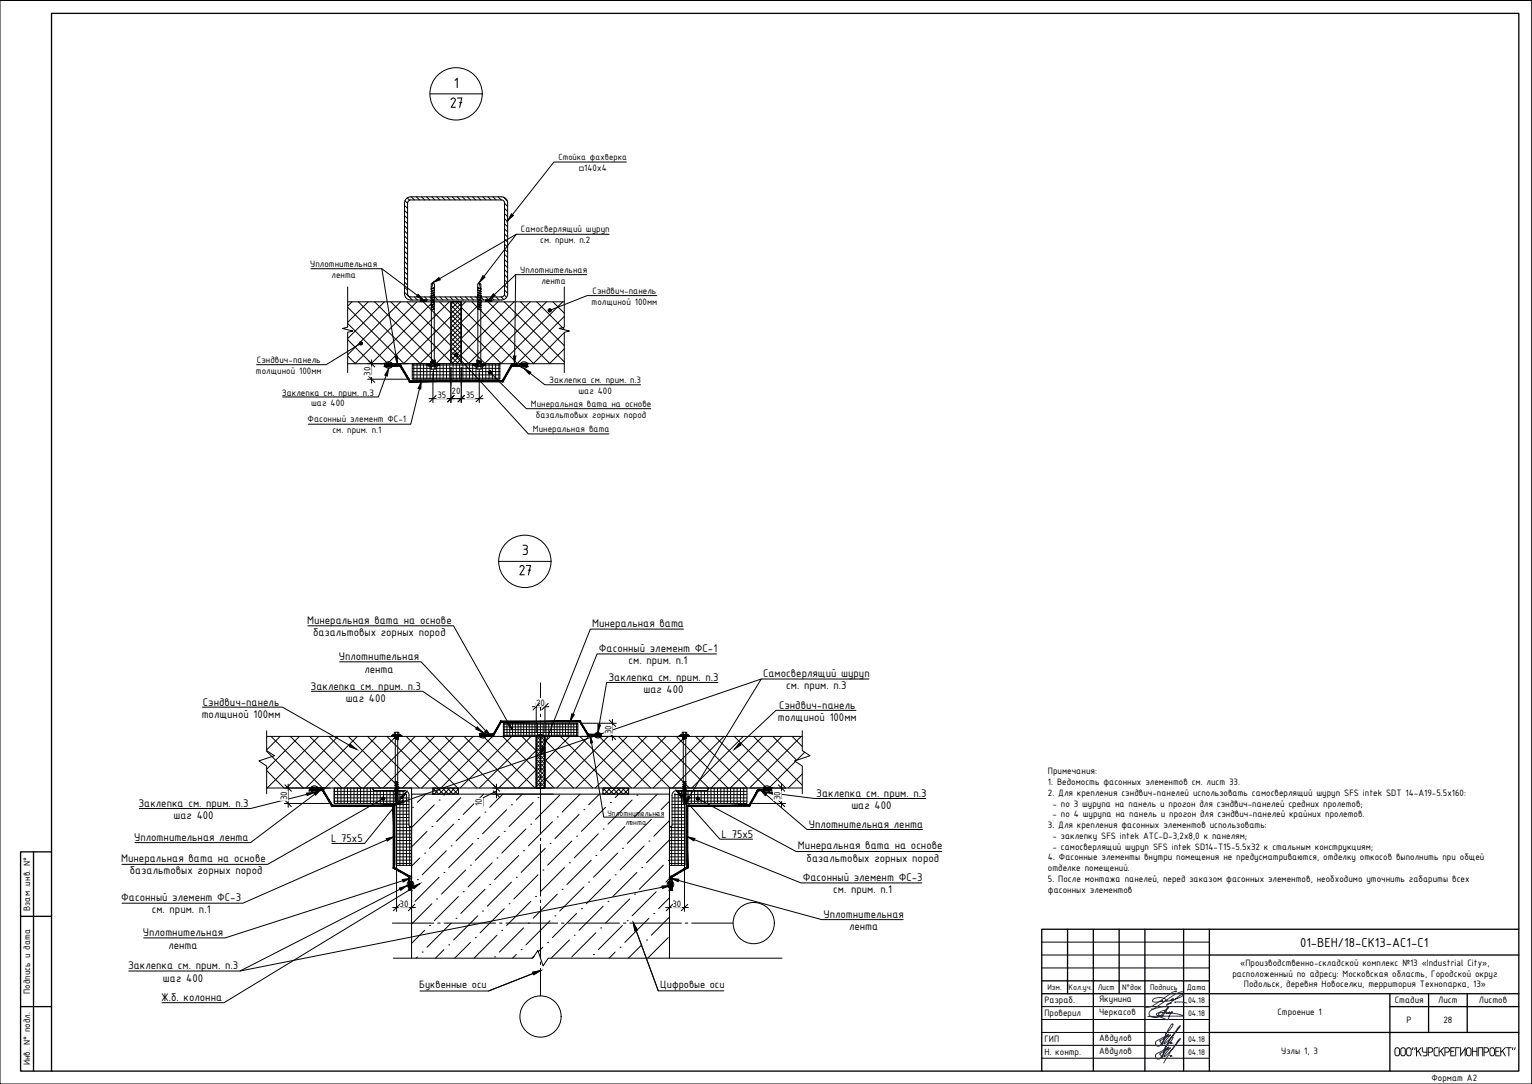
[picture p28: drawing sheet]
<svg xmlns="http://www.w3.org/2000/svg" width="594mm" height="420mm" viewBox="0 0 594 420" stroke-linecap="round" stroke-linejoin="round" font-family="sans-serif">
<defs><g id="words">
<g font-size="6.2">
<text x="176" y="34.1">1</text>
<text x="174.3" y="41.8">27</text>
<text x="202.3" y="215.3">3</text>
<text x="201" y="223">27</text>
</g>
<g font-size="5.4">
<text x="504.1" y="366.9">01-ВЕН/18-СК13-АС1-С1</text>
<text x="540.4" y="409.4">ООО&quot;КУРСКРЕГИОНПРОЕКТ&quot;</text>
</g>
<g font-size="4.7">
<text x="119.1" y="241.7">Минеральная вата на основе</text>
<text x="229.6" y="242.9">Минеральная вата</text>
<text x="121.4" y="246.5">базальтовых горных пород</text>
<text x="131.4" y="255.9">Уплотнительная</text>
<text x="232.2" y="252.6">Фасонный элемент ФС-1</text>
<text x="243.8" y="257.4">см. прим. п.1</text>
<text x="141.3" y="260.7">лента</text>
<text x="235.9" y="263.9">Заклепка см. прим. п.3</text>
<text x="295.9" y="262.3">Самосверлящий шуруп</text>
<text x="120.5" y="267.3">Заклепка см. прим. п.3</text>
<text x="249.5" y="268.7">шаг 400</text>
<text x="304.9" y="267.1">см. прим. п.3</text>
<text x="78.7" y="273.5">Сэндвич-панель</text>
<text x="134" y="272.1">шаг 400</text>
<text x="302.1" y="274.7">Сэндвич-панель</text>
<text x="78.2" y="278.3">толщиной 100мм</text>
<text x="301.6" y="279.5">толщиной 100мм</text>
<text x="316.5" y="308.9">Заклепка см. прим. п.3</text>
<text x="53.7" y="312.8">Заклепка см. прим. п.3</text>
<text x="67.3" y="317.6">шаг 400</text>
<text x="330.1" y="313.7">шаг 400</text>
<text x="313.6" y="320.9">Уплотнительная лента</text>
<text x="52" y="326">Уплотнительная лента</text>
<text x="128.4" y="326.3">L 75х5</text>
<text x="279.8" y="324.7">L 75х5</text>
<text x="309.4" y="329.1">Минеральная вата на основе</text>
<text x="47" y="334.1">Минеральная вата на основе</text>
<text x="312.8" y="333.9">базальтовых горных пород</text>
<text x="50.4" y="338.9">базальтовых горных пород</text>
<text x="311.3" y="341.3">Фасонный элемент ФС-3</text>
<text x="323.1" y="346.1">см. прим. п.1</text>
<text x="47" y="349.2">Фасонный элемент ФС-3</text>
<text x="58.8" y="354">см. прим. п.1</text>
<text x="319.3" y="355.8">Уплотнительная</text>
<text x="55.4" y="362.9">Уплотнительная</text>
<text x="329.2" y="360.6">лента</text>
<text x="65.3" y="367.7">лента</text>
<text x="49.6" y="375.8">Заклепка см. прим. п.3</text>
<text x="63.2" y="380.6">шаг 400</text>
<text x="62.5" y="388">Ж.б. колонна</text>
</g>
<g font-size="4.5">
<text x="162.6" y="383.1">Буквенные оси</text>
<text x="256" y="383.1">Цифровые оси</text>
</g>
<g font-size="3.9">
<text x="202" y="90.1">Самосверлящий шуруп</text>
<text x="209.5" y="94.2">см. прим. п.2</text>
<text x="120.3" y="103.7">Уплотнительная</text>
<text x="128.6" y="107.8">лента</text>
<text x="201.7" y="105.9">Уплотнительная</text>
<text x="210" y="110.1">лента</text>
<text x="229.4" y="118.3">толщиной 100мм</text>
<text x="229.8" y="114.1">Сэндвич-панель</text>
<text x="99.6" y="140.8">Сэндвич-панель</text>
<text x="99.2" y="145">толщиной 100мм</text>
<text x="143.7" y="145.7" transform="rotate(-90 143.7 145.7)">30</text>
<text x="213" y="148.6">Заклепка см. прим. п.3</text>
<text x="109.3" y="153.4">Заклепка см. прим. п.3</text>
<text x="169.6" y="154.1">35</text>
<text x="175.1" y="152.7">20</text>
<text x="180.6" y="154.1">35</text>
<text x="224.3" y="152.8">шаг 400</text>
<text x="120.7" y="157.5">шаг 400</text>
<text x="205.9" y="157.7">Минеральная вата на основе</text>
<text x="207.8" y="161.8">базальтовых горных пород</text>
<text x="119.3" y="163.7">Фасонный элемент ФС-1</text>
<text x="128.9" y="167.8">см. прим. п.1</text>
<text x="206.7" y="167.4">Минеральная вата</text>
<text x="207.9" y="273.5">20</text>
<text x="237.1" y="284.6" transform="rotate(-90 237.1 284.6)">30</text>
<text x="406.4" y="300.2">Примечания:</text>
<text x="406.4" y="304.3">1. Ведомость фасонных элементов см. лист 33.</text>
<text x="111.4" y="310.2" transform="rotate(-90 111.4 310.2)">30</text>
<text x="302.7" y="310.2" transform="rotate(-90 302.7 310.2)">30</text>
<text x="406.4" y="308.5">2. Для крепления сэндвич-панелей использовать самосверлящий шуруп SFS intek SDT 14-A19-5.5x160:</text>
<text x="186.8" y="312.4" transform="rotate(-90 186.8 312.4)">10</text>
<text x="408.1" y="312.7">- по 3 шурупа на панель и прогон для сэндвич-панелей средних пролетов;</text>
<text x="408.1" y="316.8">- по 4 шурупа на панель и прогон для сэндвич-панелей крайних пролетов.</text>
<text x="406.4" y="321">3. Для крепления фасонных элементов использовать:</text>
<text x="408.1" y="325.2">- заклепку SFS intek ATC-D-3,2x8,0 к панелям;</text>
<text x="408.1" y="329.3">- самосверлящий шуруп SFS intek SD14-T15-5.5x32 к стальным конструкциям;</text>
<text x="406.4" y="333.5">4. Фасонные элементы внутри помещения не предусматриваются, отделку откосов выполнить при общей</text>
<text x="406.4" y="337.7">отделке помещений.</text>
<text x="406.4" y="341.8">5. После монтажа панелей, перед заказом фасонных элементов, необходимо уточнить габариты всех</text>
<text x="406.4" y="346">фасонных элементов</text>
<text x="11.7" y="353.1" transform="rotate(-90 11.7 353.1)">Взам .инв. N°</text>
<text x="154.9" y="351.4">30</text>
<text x="260.8" y="351.4">30</text>
<text x="480.9" y="374.4">«Производственно-складской комплекс №13 «Industrial City»,</text>
<text x="477.9" y="378.5">расположенный по адресу: Московская область, Городской округ</text>
<text x="482.4" y="382.7">Подольск, деревня Новоселки, территория Технопарка, 13»</text>
<text x="11.7" y="385.2" transform="rotate(-90 11.7 385.2)">Подпись и дата</text>
<text x="405" y="388.9">Разраб.</text>
<text x="426.2" y="388.5">Якунина</text>
<text x="540.9" y="388.9">Стадия</text>
<text x="557.7" y="388.9">Лист</text>
<text x="573.5" y="388.9">Листов</text>
<text x="405" y="393.9">Проверил</text>
<text x="426.2" y="393.6">Черкасов</text>
<text x="495.3" y="393.6">Строение 1</text>
<text x="545.5" y="396.4">Р</text>
<text x="559.7" y="396.6">28</text>
<text x="405" y="403.9">ГИП</text>
<text x="426.2" y="403.5">Авдулов</text>
<text x="11.7" y="412.9" transform="rotate(-90 11.7 412.9)">Инв. N° подл.</text>
<text x="405" y="408.9">Н. контр.</text>
<text x="426.2" y="408.5">Авдулов</text>
<text x="496.8" y="408.7">Узлы 1, 3</text>
<text x="555.1" y="418.9">Формат А2</text>
</g>
<g font-size="3.7">
<text x="216.6" y="62.2">Стойка фахверка</text>
<text x="224.4" y="66.3">□140х4</text>
</g>
<g font-size="3.4">
<text x="406.2" y="383.8">Изм.</text>
<text x="414.4" y="383.8">Кол.уч.</text>
<text x="425.7" y="383.8">Лист</text>
<text x="435.1" y="383.8">N°док</text>
<text x="446" y="383.8">Подпись</text>
<text x="460.2" y="383.8">Дата</text>
<text x="460.7" y="388.9">04.18</text>
<text x="460.7" y="393.9">04.18</text>
<text x="460.7" y="403.9">04.18</text>
<text x="460.7" y="408.9">04.18</text>
</g>
<g font-size="3.3">
<text x="235.6" y="316.3">Уплотнительная</text>
<text x="242.6" y="319.8">лента</text>
</g>
</g></defs>
<!-- layer: NADPISI -->
<g fill="#000" stroke="#000" stroke-width=".39">
<path d="M198.3 82.9l.8 .6-2.3 2.1zM162.1 114.1l2.1 2.2-2.7-1.4zM167.9 109.5l2.3-1.9 .5 .9zM187.3 106.8l.8 .6-2.3 2.1zM191.3 113.8l.7 .8-2.5 1.7zM139.9 133.1l.4-.3 .1 .2zM153.1 138.1l1-.2v3.1zM176.5 137.2l.2-.1 .1 .4zM199.1 138h1l-.6 3zM212.7 120.3h.4zM150.7 142.8l-.5 3-1-.4zM163.4 147.8l-.2 3-1-.2z"/>
<path d="M189.7 144l.1-.1 .2 .4zM203.2 142.8l2.7 1.5-.6 .8zM196.5 280.2l.9-.5 1 2.9zM221.7 276.7l1 .4-1.6 2.6zM136 288.6l2.4 1.9-2.9-1.1zM185 281.7l2.2 2.2-2.7-1.3zM188 283.6l.7-.7 1.7 2.5zM210.2 289.6l1 .4-1.6 2.6zM229 285.4l.8 2.5-.8 .1zM231.9 280.9l1 .1-1.1 2.9zM286.7 288l.6 .7-2.5 1.7zM118.9 307.4l3-.3-2.8 1.3z"/>
<path d="M121.8 307.4l2.6-1.4-2.1 2.2zM148.6 309.5l.5-.2zM155.3 309l2.2-2-1.5 2.6zM153.7 311.6l2.6-1.4 .4 .9zM262.4 306.4l2.4 1.9-.8 .7zM266.8 308.7l.9 .5-2 2.3zM270.3 309.1l.3 .4zM294.8 306l2.6 1.6-.7 .8zM297.3 307.1l3.1-.1-.2 1zM149.8 325.1l2.9-.8-2.5 1.7zM266.5 324.3l3 .7-.4 .9zM154.9 344.2l2.9-.9-2.4 1.8z"/>
<path d="M156 340.9l3-.4-2.7 1.4zM160 343.6l2.8-1.1-2.3 2zM256.8 343.4l3-.1-2.8 1.1zM260.2 340.5l3 .3-.2 .9zM206.6 376.8l3-.6-2.6 1.6zM245.6 357.8l1.5 2.6-.9 .4z"/>
<path d="M212.8 120l.3 .3-.1-.5zM212.8 120l.3 .3zM212.7 120.1l.4 .2z"/>
<path d="M213.4 119.9l-.3 .4zM213.2 119.8l-.1 .5zM213 119.8l.1 .5z"/>
<path d="M139.4 133v.2l.5-.1zM139.4 133.2l.5-.1zM139.5 133.4l.4-.3z"/>
<path d="M139.9 133.1l-.3 .4 .2 .1zM139.9 133.1l-.1 .5zM139.9 133.1l.1 .5 .2-.1z"/>
<path d="M139.6 132.7l.3 .4zM139.5 132.8l.4 .3zM139.5 132.8l.4 .3z"/>
<path d="M139.9 133.1l.3 .4zM139.9 133.1l.5 .1-.1 .2zM139.9 133.1l.5-.1z"/>
<path d="M140.2 132.7l-.3 .4zM140 132.6l-.1 .5zM139.8 132.6l.1 .5 .1-.5z"/>
<path d="M176.4 137.7l.1 .2 .3-.4zM176.5 137.9l.3-.4zM176.8 137.5v.5z"/>
<path d="M176.5 137.2l.3 .3zM176.4 137.3l.4 .2zM176.4 137.5h.4z"/>
<path d="M176.8 137.5v.5zM176.8 137.5l.4 .4-.2 .1zM176.8 137.5l.5 .2z"/>
<path d="M177.1 137.1l-.3 .4 .4-.3zM176.9 137l-.1 .5zM176.7 137.1l.1 .4z"/>
<path d="M176.8 137.5l.5 .2zM176.8 137.5h.6zM176.8 137.5l.4-.3z"/>
<path d="M212.7 120.5l.1 .2 .3-.4zM212.8 120.7l.3-.4-.1 .5zM213.1 120.3v.5z"/>
<path d="M213.1 120.3v.5zM213.1 120.3l.4 .4-.2 .1zM213.1 120.3l.5 .2z"/>
<path d="M213.1 120.3l.5 .2zM213.1 120.3h.6zM213.1 120.3l.5-.2-.1-.1z"/>
<path d="M189.6 144.5l.4-.2zM189.7 144.7l.3-.4-.2 .5zM190 144.3l-.2 .5z"/>
<path d="M189.7 144l-.1 .1 .4 .2zM189.6 144.1l.4 .2zM189.5 144.3h.5z"/>
<path d="M190 144.3l.2 .5zM190 144.3l.4 .4-.2 .1zM190 144.3l.5 .2z"/>
<path d="M190.2 143.9l-.2 .4 .4-.3zM190 143.8v.5zM189.8 143.9l.2 .4z"/>
<path d="M190 144.3l.5 .2zM190 144.3l.5-.2zM190 144.3l.5-.2-.1-.1z"/>
<path d="M148.1 309.4v.2l.5-.1zM148.1 309.6l.5-.1zM148.2 309.8l.4-.3z"/>
<path d="M148.6 309.5l-.3 .4 .2 .1zM148.6 309.5l.1 .5zM148.6 309.5l.1 .5h.2z"/>
<path d="M148.4 309.1l.2 .4v-.5zM148.2 309.2l.4 .3zM148.2 309.2l.4 .3z"/>
<path d="M148.6 309.5l.4 .3zM148.6 309.5l.5 .2zM148.6 309.5l.5 .2z"/>
<path d="M148.9 309.1l-.3 .4 .5-.2zM148.8 309.1l-.2 .4zM148.6 309v.5z"/>
<path d="M270.1 309.3v.2h.5zM270.1 309.5h.5zM270.1 309.7l.1 .2 .4-.4z"/>
<path d="M270.2 309.9l.4-.4zM270.6 309.5l-.1 .5zM270.6 309.5l-.1 .5h.2z"/>
<path d="M270.6 309.5l.3 .4zM270.6 309.5l.4 .3zM270.6 309.5l.4 .3z"/>
<path d="M270.6 309v.5l.2-.4zM270.4 309.1l.2 .4zM270.3 309.1l.3 .4z"/>
<path d="M270.6 309.5l.5 .1zM270.6 309.5l.4-.3zM270.8 309.1l-.2 .4z"/>
</g>
<g fill="none" stroke="#000" stroke-width=".39">
<path d="M166.7 36.4h20.3M242.9 62.8h-28.1l-16.1 20.4M200.2 90.8l-29.7 17.2M236.2 90.8h-36l-12.5 16.3M120.6 104.2h27.5l13.7 10.3M148.1 104.2l5.5 33.8M200 106.4l-.4 31.6M227.5 106.4h-27.5l-8.3 7.8M254.7 114.6h-27l-14.1 5.5M139.5 133.4l-13 8h-27M177.2 137.9l27.7 30.3h31.3M149.7 145.6l-3 8.3h-37.1"/>
<path d="M162.7 150.7l-3.4 13.7h-39.8M190.4 144.7l13.7 13.7h48.2M205.6 144.7l5.7 4.4h37.1M193.4 217.6h20.3M119.4 242.6h56.5l21.1 37.4M131.7 256.5h31.6l25 26.7M265 243.8h-36.1l-18.2 46M277.8 253.5h-46.3l-9.3 23.4M78.5 274.1h31l26.3 14.9M120.8 267.9h43.1l20.9 14.3M278.4 264.5h-43.2l-2.8 16.4M295.2 263.2l-27.9 45.7"/>
<path d="M331.9 275.3h-31l-13.9 13.1M337 263.2h-41.8l-138.7 47.5M229.4 288l4.7 28.7h23.4M119 307.9l-21.9 5.5h-43.1M122 307.8l-24.8 18.8h-44.9M148.2 309.8l-44.4 25.2h-56.5M155.7 309.3l-14.3 17.6h-12.7M264.4 308.7l14.7 16.6h12.7M271 309.8l37.7 20.3h56.5M297.1 308l15.8 13.5h44.8M300.3 307.5l15.5 2h43.2M150 325.5l-55.8 24.6h-46.9"/>
<path d="M269.3 325.5l41.3 16.7h46.9M155.1 344.7l-62 31.7M156.1 341.4l-68.8 22.1h-31.6M160.3 344l-73.4 44.6h-24.1M256.9 343.9l-163.8 32.5h-43.2M263.1 341.2l55.5 15.2h31.6M162.9 384.1h26.5l17.4-6.8-17.4 6.8M255.3 384l-8.6-23.4 8.6 23.4h25.4"/>
<circle cx="176.9" cy="36.4" r="10.2"/>
<circle cx="203.5" cy="217.6" r="10.2"/>
</g>
<!-- layer: 0 -->
<g fill="none" stroke="#000" stroke-width=".39">
<path d="M0 .2h594v420h-594zM167.2 113.8l1.3-.5zM167.2 112.1h.1M167.3 112.1v29.4M167.3 116.4l1.2-.4-1.3 .5M167.3 117.3l1.2-.4zM167.3 119.1l1.2-.4zM167.3 118.4l.6-.2zM167.3 116.5l.6-.1zM167.3 115.5l1.2-.4-1.3 .6zM167.3 114.7l.6-.2zM167.3 112.8l1.2-.4-1.3 .6z"/>
<path d="M167.3 116.4h.1M167.3 111.9l-.1 .2M167.9 118.2l.5-.3zM167.9 116.4l.5-.3zM167.9 114.5l.5-.1zM167.9 109.6l-.6 2.3M168.4 111.5v30M168.4 117.9l-1.1 .5M168.4 114.2l-1.1 .5M168.4 111.5l-1.1 .4M168.4 111.5l.1-1.3-.6-.7-.7 .7v1.8M168.4 111.5l-1.1 .6"/>
<path d="M168.4 116.1h.1M168.5 114.2h.1M168.5 119.6l-1.3 .5M168.5 117.8l-1.3 .6M168.5 116.9l-1.3 .6M168.5 118.7l-1.3 .5M168.5 115.1l-1.3 .6M168.5 114.2l-1.3 .5M168.5 113.3l-1.3 .5M168.5 112.4l-1.3 .6M168.5 111.5l-1.3 .6M174.9 117h4v24v-24h-4v24h4"/>
<path d="M185.2 119.6l1.3 .5M185.2 119.6l1.3 .5zM185.2 117.8l1.3 .6M185.2 116.9l1.3 .6M185.2 116.9l1.3 .6zM185.2 118.7l1.3 .5zM185.2 118.7l1.3 .5M185.2 115.1l1.3 .6zM185.2 115.1l1.3 .6M185.2 114.2l1.3 .5M185.2 113.3l1.3 .5zM185.2 113.3l1.3 .5"/>
<path d="M185.2 112.4l1.3 .6M185.2 112.4l1.3 .6zM185.2 111.5l1.3 .6M185.3 116.1h.1M185.2 114.2h.1M185.3 111.5v30M185.3 117.9l1.1 .5M185.3 114.2l1.1 .5M185.3 111.5l1.2 .6M185.3 111.5v-1.3l.5-.7 .7 .7v1.8M185.3 111.5l1.1 .6M185.3 117.9l.5 .3z"/>
<path d="M185.3 116.1l.5 .3zM185.3 114.4l.5 .1zM185.8 109.6l.6 2.3M185.8 118.2l.6 .2zM185.8 116.4l.6 .1zM185.8 114.5l.6 .2zM186.4 112.1v29.4M186.4 116.4l-1.2-.4 1.3 .5M186.4 116.4h.1M186.4 112.1h.1M142.8 139.7l2.5 2.5M167.2 120.1l1.3-.5z"/>
<path d="M168.8 140l-1.8 .7M168.8 139.6l-1.8 .7M184.9 140l1.8 .7M184.9 139.6l1.9 .7M184.9 139.6l1.9 .7zM142.8 145.7l2.5 2.5M149.5 142.2a1.64 1.64 0 0 0 2.4 0h-2.4M149.5 140.7a1.64 1.64 0 0 1 2.4 0h-2.4M150.1 140.7v1.5M151.4 140.7v1.5M159.9 141h33.9v6h-33.9zM165.5 141.1h1.8v.4v-.4h-1.8l1.8 .4z"/>
<path d="M165.5 141.1l1.8 .4h-1.8h1.8l-1.8-.4v.4zM166.8 142h2.2M166.8 142l-.8-.1v-.4h3.8v.4l-.8 .1M166.8 142l.1 1h1.9l.2-1M167 141.1l1.8-.7zM167 140.2l1.8-.6zM167.3 141.1h-1.8v.4h4.7v-.4h-1.8M167.3 142v1M168.4 142v1M168.4 141.1h1.8l-1.8 .4 1.8-.4h-1.8v.4zM168.4 141.5l1.8-.4-1.8 .4h1.4l.4-.4-.4 .4zM168.6 140.2l.2-.2-1.8 .7 .9-.3"/>
<path d="M168.8 140.4l-1.8 .7M169.1 153.3l-2.5 2.5M169.8 141.5l.4-.4v.4v-.4l-.4 .4h.4zM176.1 153.3l-2.5 2.5M180.1 153.3l-2.5 2.5M183.5 141.1l1.8 .4-1.8-.4h1.8v.4v-.4zM183.5 141.1l.4 .4h1.4l-1.8-.4 1.8 .4h-1.4zM183.5 141.1v.4v-.4l.4 .4h-.4h.4zM184.8 142h2.1M184.8 142l-.9-.1v-.4h3.8v.4l-.8 .1M184.8 142l.1 1h1.9l.1-1M184.9 140.4l1.8 .7"/>
<path d="M184.9 140.4l1.8 .7zM185.1 140.2l-.2-.2 1.8 .7-.9-.3M185.3 141.1h-1.8v.4h4.7v-.4h-1.8M185.3 142v1M186.4 142v1M186.4 141.1v.4v-.4h1.8l-1.8 .4 1.8-.4zM186.5 141.5h1.7h-1.8l1.8-.4v.4v-.4zM187.1 153.3l-2.5 2.5M202.6 140.7v1.5M203.8 140.7v1.5M204.4 142.2a1.64 1.64 0 0 1-2.4 0h2.4M204.4 140.7a1.64 1.64 0 0 0-2.4 0h2.4"/>
<path d="M209.2 272.7l-2.5 2.5M212.6 272.7l-2.5 2.5M236.2 279.1l2.5 2.5M151.8 285.4h1.5v-.3v.3h-1.5l1.5-.3zM151.8 285.1v.3l1.5-.3h-1.5h1.5l-1.4 .3zM152.9 284.7h1.8M152.9 284.7l-.7 .1v.3h3.2v-.3l-.7-.1M152.9 284.7l.1-.9h1.6l.1 .9M153 286.1l1.5 .6zM153 286.1l1.5 .6M153.1 285.8l1.4 .5M153.1 285.4l1.4 .6"/>
<path d="M153.1 285.4l1.4 .6zM153.3 285.4h-1.5v-.3h4v.3h-1.6M153.3 283.8v.9M153.3 285.1v24.5M153.8 286l-.7-.2 1.4 .5-.1-.1M154.2 283.8v.9M154.2 285.1v.3h1.6l-1.6-.3 1.6 .3h-1.6zM154.2 285.1l1.6 .3-1.6-.3h1.2l.4 .3-.4-.3zM154.2 285.1v25M155.4 285.1l.4 .3v-.3v.3l-.4-.3h.4zM186.2 284.3a1.41 1.41 0 0 1 2.1 0zM186.2 285.6h2.1a1.41 1.41 0 0 1-2.1 0z"/>
<path d="M186.7 284.4v1.2M187.8 284.4v1.2M195.2 280.3h28.9v5.1h-28.9zM211.3 285.4l-.9-.5-1.1-.2-1.4 .7v20h3.4v-20v20h-3.4M230.8 284.3a1.41 1.41 0 0 1 2.1 0zM230.8 285.6h2.1a1.41 1.41 0 0 1-2.1 0zM231.3 284.4v1.2M232.4 284.4v1.2M236.2 284.2l2.5 2.5M263.4 285.4l1.6-.3-1.6 .3h1.6v-.3v.3zM263.4 285.4l.4-.3h1.2l-1.6 .3 1.6-.3h-1.2zM263.4 285.1h.4l-.4 .3v-.3v.3l.4-.3z"/>
<path d="M264.5 284.7h1.8M264.5 284.7l-.7 .1v.3h3.2v-.3l-.7-.1M264.5 284.7l.1-.9h1.6l.1 .9M264.7 286.6l1.5-.5zM264.7 286l1.4-.6zM265 285.4h-1.6v-.3h4v.3h-1.5M265 283.8v.9M265 285.1v25M265.4 286l.7-.2-1.4 .5 .1-.1M265.9 283.8v.9M265.9 285.1l1.5 .3h-1.5v-.3v.3h1.5zM265.9 285.1h1.5h-1.5l1.5 .3v-.3v.3z"/>
<path d="M265.9 285.1v24.5M266.1 285.8l-1.4 .5M266.1 285.4l-1.4 .6M266.2 286.1l-1.5 .6M110.5 304.2l2.5 2.5M110.5 310.2l2.5 2.5M120.7 306.6h2.4a1.64 1.64 0 0 1-2.4 0zM120.7 305.1a1.64 1.64 0 0 1 2.4 0zM121.2 305.1v1.5M122.5 305.1v1.5M129.6 305.4v6h24v24h6v-26M153.2 305.9l1.1 .4-1-.3"/>
<path d="M153.2 302.9l1.1 .4M153.2 302.9l1.1 .4zM153.2 304.4l1.1 .4M153.2 305.1l1.1 .5M153.2 303.7l1.1 .4zM153.2 303.7l1.1 .4M153.2 306.6l1 .5zM153.2 306.6l1.1 .5M153.2 307.4l1.1 .4M153.2 308.1l1.1 .4M153.2 308.9l1.1 .4M153.2 308.9l1.1 .4z"/>
<path d="M153.2 309.6l1.1 .5M153.3 306h.1M153.3 308.1h.1M153.3 305.1h.1M153.2 309.6l.1 .2M153.2 309.6h.1M153.2 309.7v1.5l.6 .5 .5-.5-.1-1.1M153.3 304.4l.9 .3M153.3 304.4l.5 .1zM153.3 305.9l.5 .1zM153.3 307.4l.9 .4M153.3 307.4l.5 .2z"/>
<path d="M153.3 309.8l.9 .3M153.3 309.6l.9 .5M153.3 305.1l1 .5zM153.3 308.1l1 .4zM153.3 309.8l.5 1.9M153.8 304.5l.4 .2zM153.8 306l.4 .2zM153.8 307.6l.4 .1zM154.2 306.2h.1M154.3 307.8h.1M154.2 307.1h.1M191.3 304.2l2.5 2.5"/>
<path d="M191.3 306.6l2.5 2.5M264.9 308.5l1-.4zM264.9 309.3l1.1-.4zM265 307.1h.1M264.9 304l1.1-.3zM264.9 303.2l1.1-.3zM264.9 305.5l1-.4zM264.9 307.8h.1M265 307l1-.4zM265 306.2h.1M265 306.2l.4-.2zM265 307.7l.4-.1z"/>
<path d="M265 304.7l.4-.2zM265.4 304.5l.5-.1zM265.4 306l.5-.1zM265.4 307.6l.5-.2zM265.9 309.8l-.5 1.9M265.9 304.4l-.9 .3M265.9 307.4l-.9 .4M265.9 309.8l-.9 .3M265.9 309.6l-.9 .5M265.9 306h.1M265.9 308.1h.1M265.9 305.1h.1"/>
<path d="M265.9 309.6h.1M266 309.7v1.5l-.6 .5-.5-.5 .1-1.1M266 305.9l-1.1 .4 1-.3M266 302.9l-1.1 .4M266 304.4l-1.1 .4M266 305.1l-1.1 .5M266 303.7l-1.1 .4M266 306.6l-1.1 .5M266 307.4l-1.1 .4M266 308.1l-1.1 .4M266 308.9l-1.1 .4M266 309.6l-1.1 .5"/>
<path d="M266 309.6l-.1 .2M289.6 305.4v6h-24v24h-6v-26M296.1 306.6h2.4a1.64 1.64 0 0 1-2.4 0zM296.1 305.1a1.64 1.64 0 0 1 2.4 0zM296.7 305.1v1.5M298 305.1v1.5M301.8 304.2l2.5 2.5M301.8 310.2l2.5 2.5M155 350.5l-2.5 2.5M158.4 343.5h1.5M158.4 342.2h1.5M158.4 341.6v2.4a1.64 1.64 0 0 1 0-2.4z"/>
<path d="M159.9 341.6a1.64 1.64 0 0 1 0 2.4zM160.8 350.5l-2.5 2.5M259.2 343.5h1.6M259.2 342.2h1.6M259.2 341.6v2.4a1.64 1.64 0 0 1 0-2.4zM260.8 341.6a1.64 1.64 0 0 1 0 2.4zM260.9 350.5l-2.6 2.5M266.7 350.5l-2.5 2.5M404 365.2h65M404 370.2h65M404 375.2h65M404 395.2h65"/>
<path d="M404 390.2h65M404 400.2h65M404 405.2h65M404 410.2h65"/>
</g>
<!-- layer: PANEL -->
<path d="M134.9 117h40v24h-40" fill="none" stroke="#000" stroke-width=".4"/>
<path d="M218.8 117h-39.9v24h39.9M103.4 285.4h104.5v20h-104.5M207.9 285.4v20M211.3 285.4v20M311.1 285.4h-99.8v20h99.8" fill="none" stroke="#000" stroke-width=".39"/>
<!-- layer: SHTRIX -->
<g fill="none" stroke="#000" stroke-width=".39">
<path d="M156.8 79.6l1.3 1.2M157 77.8l1.1 1M157.9 76.7l.9 .9M159.5 76.3l1.2 1.2M161.5 76.3l1.2 1.2M163.4 76.3l1.3 1.2M165.4 76.3l1.2 1.2M167.4 76.3l1.2 1.2M169.4 76.3l1.2 1.2M171.4 76.3l1.2 1.2M173.4 76.3l1.1 1.2M175.3 76.3l1.2 1.2"/>
<path d="M177.3 76.3l1.2 1.2M179.3 76.3l1.2 1.2M181.3 76.3l1.2 1.2M183.2 76.3l1.2 1.2M185.2 76.3l1.2 1.2M187.2 76.3l1.2 1.2M189.2 76.3l1.2 1.2M191.2 76.3l1.2 1.2M193.1 76.3l1.3 1.2M195.3 76.4l1.4 1.5M195.6 78.8l1.2 1.2M156.8 81.6l1.3 1.2"/>
<path d="M156.8 83.6l1.3 1.2M156.8 85.5l1.3 1.2M156.8 87.5l1.3 1.2M156.8 89.5l1.3 1.2M156.8 91.5l1.3 1.2M156.8 93.5l1.3 1.2M156.8 95.4l1.3 1.2M156.8 97.4l1.3 1.2M156.8 99.4l1.3 1.2M195.6 80.8l1.2 1.2M195.6 82.8l1.2 1.2M195.6 84.7l1.2 1.2"/>
<path d="M195.6 86.7l1.2 1.2M195.6 88.7l1.2 1.2M195.6 90.7l1.2 1.2M195.6 92.7l1.2 1.2M195.6 94.6l1.2 1.2M195.6 96.6l1.2 1.2M195.6 98.6l1.2 1.2M134.9 119.1l21.8 21.9M136.5 117l-1.6 1.6M139 117l24 24v6M142.8 117l-7.9 7.9M145.3 117l24 24"/>
<path d="M149.1 117l-14.2 14.2M151.6 117l23.3 23.3M155.4 117l-20.5 20.5M156.8 103.4l1.3 1.2M156.8 101.4l1.3 1.2M156.8 105.3l1.3 1.2M156.8 107.3l1.3 1.2M156.8 109.3l1.3 1.2M156.8 111.3l1.3 1.2M156.8 113.3l3.1 3M157.8 117l17.1 17M160.7 115.1l1.2 1.2"/>
<path d="M161.6 117l-24 24M162.6 115.1l1.3 1.2M163 116.3h2.4v.6h-2.4zM163.1 116.3l-.1 .1M163.3 116.3l.6 .6M163.6 116.3l-.6 .6M163.8 116.3l.6 .6M164 116.3l-.6 .6-.4-.5M164.1 117l10.8 10.7M164.2 116.3l.6 .6 .6-.6M164.5 116.3l-.6 .6M164.6 115.1l1.2 1.2"/>
<path d="M164.7 116.3l.6 .6M164.9 116.3l-.6 .6M165.1 116.3l.3 .2M165.4 116.6l-.2 .3M166.6 115.1l1.2 1.2M167.9 117l-24 24M168.6 115.1l1.2 1.2M170.4 117l4.5 4.4M170.6 115.1l1.2 1.2M172.6 115.1l1.2 1.2M174.2 117l-24 24M174.5 115.1l1.2 1.2"/>
<path d="M174.9 118.3l4 4M175.3 117l3.6 3.5M175.9 117l-1 1M176.5 115.1l1.2 1.2M177.1 117l1.8 1.7M177.7 117l-2.8 2.8M178.5 115.1l1.2 1.2M178.9 119.1l21.8 21.9M178.9 117.6l-4 4M178.9 119.4l-4 4M180.5 115.1l1.2 1.2M180.5 117l-1.6 1.6"/>
<path d="M182.5 115.1l1.1 1.2M183 117l24 24M184.4 115.1l1.2 1.2M186.4 115.1l1.2 1.2M186.8 117l-7.9 7.9M188.3 116.3h2.4v.6h-2.4zM188.3 116.3l.5 .6M188.4 115.1l1.8 1.8M188.5 116.3l-.2 .1M188.7 116.3l.5 .6 .6-.6M188.9 116.3l-.5 .6M189.1 116.3l.6 .6"/>
<path d="M189.3 117l24 24M189.4 116.3l-.6 .6M190 116.3l.6 .6M190.2 116.3l-.5 .6M190.4 115.1l1.2 1.2M190.5 116.3l.2 .2M190.7 116.7l-.2 .2M190.7 116.3l-.6 .6M192.3 115.1l1.2 1.2M193.1 117l-14.2 14.2M194.3 115.1l1 1M195.6 117l23.2 23.3"/>
<path d="M195.6 114.3l.8 .9M195.6 100.6l1.2 1.2M195.6 102.6l1.2 1.2M195.6 104.5l1.2 1.2M195.6 106.5l1.2 1.2M195.6 108.5l1.2 1.2M195.6 110.5l1.2 1.2M195.6 112.5l1.2 1.2M199.3 117l-20.4 20.5M201.8 117l17 17M205.6 117l-23.9 24M208.1 117l10.7 10.7"/>
<path d="M211.9 117l-24 24M214.4 117l4.4 4.4M218.2 117l-24 24M134.9 138l2.9 3M134.9 131.7l9.2 9.3M134.9 125.4l15.5 15.6M174.9 122.6l-18.4 18.4M174.9 128.9l-12.1 12.1M174.9 135.2l-5.8 5.8M174.9 120.1l4 4M174.9 121.9l4 4M174.9 123.7l4 4"/>
<path d="M174.9 125.5l4 4M174.9 127.3l4 4M174.9 129.1l4 4M174.9 130.9l4 4M174.9 132.7l4 4M174.9 134.5l4 4M174.9 136.3l4 4M174.9 138.1l2.9 2.9M174.9 139.9l1.1 1.1M178.9 138l2.9 3M178.9 131.7l9.2 9.3M178.9 125.4l15.5 15.6"/>
<path d="M178.9 121.2l-4 4M178.9 123l-4 4M178.9 124.8l-4 4M178.9 126.6l-4 4M178.9 128.4l-4 4M178.9 130.2l-4 4M178.9 132l-4 4M178.9 133.8l-4 4M178.9 135.6l-4 4M178.9 137.4l-3.7 3.6M178.9 139.1l-1.9 1.9M218.8 122.6l-18.3 18.4"/>
<path d="M218.8 128.9l-12 12.1M218.8 135.2l-5.7 5.8M152.9 141h2.4v.6h-2.4zM152.9 141.2l.2-.2 .6 .6M152.9 141.2l.3 .4M152.9 141.6l.6-.6 .7 .6M153.8 141.6l.6-.6 .6 .6M154 141l-.6 .6M154 141l.6 .6M155.3 141.5l-.1 .1M155.3 141l-.6 .6M155.3 141.4l-.4-.4-.6 .6"/>
<path d="M159.9 146.6h33.9M159.9 145.3h33.9M159.9 144h33.9M159.9 142.8h6.9M159.9 141.5h5.6M160.4 141v6M161.7 141v6M164.3 141v6M165.5 141v6M166.8 142.4v4.6M168.1 143v4M169 142.8h15.8"/>
<path d="M169.3 142.2v4.8M170.2 141.5h13.3M170.6 141v6M171.9 141v6M173.1 141v6M174.4 141v6M175.7 141v6M177 141v6M178.2 141v6M178.9 140.9l-.1 .1M179.5 141v6M180.8 141v6"/>
<path d="M182 141v6M183.3 141v6M184.6 142.3v4.7M185.8 143v4M186.9 142.8h6.9M187.1 142.3v4.7M188.2 141.5h5.6M188.4 141v6M189.7 141v6M190.9 141v6M192.2 141v6M193.5 141v6"/>
<path d="M198.3 141h2.4v.6h-2.4zM198.3 141.2l.3-.2 .6 .6M198.3 141.2l.4 .4M198.4 141.6l.6-.6 .6 .6M198.9 141.6l.6-.6 .6 .6M199.3 141.6l.6-.6 .6 .6M200.7 141.5v.1M200.7 141.1l-.5 .5M200.7 141.3l-.3-.3-.6 .6M103.3 291.1l14.3 14.3M103.4 298.7l6.8 6.7M105.1 285.4l20 20-.5 .6"/>
<path d="M108.6 285.4l-5.2 5.3M112.6 285.4l20 20M116.1 285.4l-12.7 12.8M120.1 285.4l20 20M123.6 285.4l-20 20M127.6 285.4l20 20M131.1 285.4l-20 20M135.1 285.4l19.9 20M138.6 285.4l-20 20M142.5 285.4l20 20M146 285.4l-20 20M150 285.4l20 20"/>
<path d="M153.5 285.4l-20 20v6M157.5 285.4l20 20M161 285.4l-20 20 .1 6M165 285.4l20 20M168.5 285.4l-20 20M172.5 285.4l20 20M176 285.4l-20 20M180 285.4l20 20M183.5 285.4l-20 20M187.4 285.4l20 20M189.4 284.9h2v.5h-2zM189.4 284.9v.1"/>
<path d="M189.5 284.9l.5 .5 .5-.5M189.8 284.9l-.4 .4M189.9 284.9l.5 .5 .5-.5M190.2 284.9l-.5 .5-.3-.3M190.3 284.9l.5 .5 .5-.5M190.6 284.9l.6 .5 .2-.2M191 285.4l-20 20M191 284.9l.4 .4M194.9 285.4l13 13.1M195.2 280.7h28.9M195.2 281.7h28.9M195.2 282.8h28.9"/>
<path d="M195.2 283.9h28.9M195.2 285h28.9M195.5 280.3v5.1M196.6 280.3v5.1M197.7 280.3v5.1M198.4 285.4l-20 20M198.8 280.3v5.1M199.8 280.3v5.1M200.9 280.3v5.1M202 280.3v5.1M202.4 285.4l5.5 5.5-14.5 14.5M203.1 280.3v5.1"/>
<path d="M204.2 280.3v5.1M205.2 280.3v5.1M205.9 285.4l-20 20M206.3 280.3v5.1M207.4 280.3v5.1M207.9 286.7l3.4 3.4M207.9 288.2l3.4 3.4M207.9 289.8l3.4 3.3M207.9 291.2l3.4 3.4M207.9 292.7l3.4 3.4M207.9 294.2l3.4 3.4M207.9 295.7l3.4 3.4"/>
<path d="M207.9 297.2l3.4 3.4M207.9 298.7l3.4 3.4M207.9 298.4l-7 7M208 285.3l3.3 3.3M208.3 285.1l-.4 .4M208.5 280.3v5.1M209 284.8l2.3 2.3M209.5 280.3v5.1M210.1 284.8l-2.2 2.2M210.6 280.3v5.1M210.7 285l.6 .6M211.1 285.3l-3.2 3.2"/>
<path d="M211.3 294.3l11.1 11.1M211.3 286.8l18.6 18.6M211.3 286.6l-3.4 3.4M211.3 288.1l-3.4 3.4M211.3 289.6l-3.4 3.4M211.3 291.1l-3.4 3.4M211.3 292.6l-3.4 3.4M211.3 294.1l-3.4 3.4M211.3 295.6l-3.4 3.4M211.3 297.1l-3.4 3.4M211.3 298.6l-3.4 3.4M211.7 280.3v5.1"/>
<path d="M212.8 280.3v5.1M213.4 285.4l-2.1 2.2M213.9 280.3v5.1M214.9 280.3v5.1M216 280.3v5.1M217.1 280.3v5.1M217.4 285.4l20 20M218.2 280.3v5.1M219.3 280.3v5.1M220.3 280.3v5.1M220.9 285.4l-9.6 9.6M221.4 280.3v5.1"/>
<path d="M222.5 280.3v5.1M223.6 280.3v5.1M224.9 285.4l20 20M228 284.9h2v.5h-2zM228 284.9v.1M228.2 284.9l.5 .5 .5-.5M228.4 285.4l-17.1 17.1M228.5 284.9l-.5 .5M228.6 284.9l.5 .5 .5-.5M228.8 284.9l-.5 .5-.3-.3M228.9 284.9l.6 .5 .5-.5M229.3 284.9l.5 .5 .2-.1"/>
<path d="M229.7 284.9l.3 .3M232.3 285.4l20 20M235.9 285.4l-20 20M239.8 285.4l20 20M243.3 285.4l-19.9 20M247.3 285.4l20 20M250.8 285.4l-20 20M254.8 285.4l20 20M258.3 285.4l-20 20M262.3 285.4l20 20M265.8 285.4l-20 20M269.7 285.4l20.1 20"/>
<path d="M273.3 285.4l-20 20M277.2 285.4l20 20M280.8 285.4l-20 20M284.7 285.4l20 20M288.2 285.4l-20 20M292.2 285.4l18.9 18.9M295.7 285.4l-20 20v6M299.7 285.4l9.2 9.3 3.1-3.2M303.2 285.4l-20 20M307.2 285.4l3.9 4M308.4 295.1l-10.2 10.3M310.7 285.4l-20 20"/>
<path d="M311.1 300l-5.5 5.4M123.2 305.4h2.4v.6h-2.4zM123.2 305.6l.4 .4M123.4 305.4l-.2 .2M123.5 305.4l.6 .6 .6-.6M123.8 305.4l-.6 .6M123.9 305.4l.6 .6M124.3 305.4l-.6 .6M124.4 305.4l.6 .6M124.8 305.4l.7 .6 .1-.2-.3-.4M125.6 305.4l-.6 .6M129.6 305.5h15"/>
<path d="M129.6 306.7h27.4M129.6 308h28.2M129.6 309.3h28.9M129.6 310.5h29M129.7 305.4v6M130.9 305.4v6M132.2 305.4v6M134.7 305.4v6M136 305.4v6M137.3 305.4v6M138.6 305.4v6M139.8 305.4v6"/>
<path d="M142.4 305.4v6M143.6 305.4v6M144.9 305.9v5.5M146.2 306.4v5M147.4 306.4v5M148.7 306.4v5M150 306.4v5M151.3 306.4v5M152.5 306.4v5M153.6 311.8h5M153.6 313.1h5M153.6 314.3h5"/>
<path d="M153.6 315.6h5M153.6 316.9h5M153.6 318.2h5M153.6 319.4h5M153.8 306.4v29M155.1 306.4v29M156.3 306.4v29M157.6 307.7v27.7M167.8 305.4h10v2.4h-10zM167.8 305.5l2.3 2.3M167.8 307.3l.5 .5M168.9 305.4l-1.1 1.1"/>
<path d="M169.6 305.4l2.4 2.4M170.8 305.4l-2.4 2.4M171.5 305.4l2.4 2.4M172.6 305.4l-2.4 2.4M173.4 305.4l2.3 2.4M174.5 305.4l-2.4 2.4M175.2 305.4l2.4 2.4M176.4 305.4l-2.4 2.4M177.1 305.4l.7 .7M177.8 307.7l-.1 .1M177.8 305.9l-1.9 1.9M207.9 300.2l3.4 3.4"/>
<path d="M207.9 301.7l3.4 3.4M207.9 303.2l2.2 2.2M207.9 304.7l.7 .7M211.3 301.8l3.6 3.6M211.3 300.1l-3.4 3.4M211.3 301.6l-3.4 3.4M211.3 303.1l-2.3 2.3M211.3 304.6l-.8 .8M233.8 305.4h10v2.4h-10zM233.8 305.5l2.3 2.3M233.8 307.3l.5 .5M234.8 305.4l-1 1.1"/>
<path d="M235.6 305.4l2.4 2.4M236.7 305.4l-2.3 2.4M237.5 305.4l2.4 2.4M238.6 305.4l-2.4 2.4M239.4 305.4l2.3 2.4M240.5 305.4l-2.4 2.4M241.2 305.4l2.4 2.4M242.3 305.4l-2.3 2.4M243.1 305.4l.7 .7M243.8 307.7l-.1 .1M243.8 305.9l-2 1.9M260.6 310.5h29"/>
<path d="M260.6 311.8h5M260.6 313.1h5M260.6 314.3h5M260.6 315.6h5M260.6 316.9h5M260.6 318.2h5M260.6 319.4h5M260.7 309.3h28.9M261.5 308h28.1M261.7 307.5v27.9M262.2 306.7h27.4M263 306.4v29"/>
<path d="M264.3 306.4v29M265.5 306.4v29M266.8 306.4v5M268.1 306.4v5M269.3 306.4v5M270.6 306.4v5M271.9 306.4v5M273.2 306.4v5M274.4 305.7v5.7M274.6 305.5h15M277 305.4v6M278.2 305.4v6"/>
<path d="M279.5 305.4v6M280.8 305.4v6M282 305.4v6M283.3 305.4v6M284.6 305.4v6M285.9 305.4v6M287.1 305.4v6M288.4 305.4v6M153.6 320.7h5.6M153.6 322h6M153.6 323.2h6M153.6 324.5h6"/>
<path d="M153.6 325.8h6M153.6 327h6M153.6 328.3h6M153.6 329.6h6M153.6 330.9h6M153.6 332.1h6M153.6 333.4h6M153.6 334.7h6M158.9 320.4v15M259.6 322h6M259.6 323.2h6M259.6 324.5h6"/>
<path d="M259.6 325.8h6M259.6 327h6M259.6 328.3h6M259.6 329.6h6M259.6 330.9h6M259.6 332.1h6M259.6 333.4h6M259.6 334.7h6M260 320.7h5.6M260.5 320.5v14.9"/>
</g>
<!-- layer: Zakladnie -->
<g fill="#000" stroke="#000" stroke-width=".39">
<path d="M201.4 140.9v.5l3.2-.5zM201.4 141.4l3.2-.5-.5 .5zM204.6 140.9l-.5 .5 .5 .6zM204.1 141.4l.5 .6zM198.5 142h6.1l-.5-.5zM198.2 141.5h5.9l-5.6 .5zM198.2 141.5l-3.2 6.5 3.5-6zM198.2 141.5l-3.2 6.5-.3-.5zM158.7 148h36.3l-.3-.5zM159 147.5h35.7l-36 .5zM155.2 142l3.5 6 .3-.5zM155.5 141.5l3.5 6-3.8-5.5zM149.1 142h6.1l.3-.5zM149.1 142l.5-.5h5.9zM149.1 140.9v1.1l.5-.5zM149.1 140.9l.5 .6zM149.1 140.9l.5 .5 2.7-.5zM149.6 141.4l2.7-.5v.5z"/>
<path d="M186 285.5h2.8v-.4zM186 285.5l.4-.4h2.4zM186 284.5v1l.4-.4zM186 284.5l.4 .6zM186 284.5l.4 .5 4.8-.5zM186.4 285l4.8-.5 .3 .5zM194.2 279.4l-3 5.1 .3 .5zM194.2 279.4l.3 .5-3 5.1zM194.2 279.4l.3 .5 30.6-.5zM194.5 279.9l30.6-.5-.3 .5zM225.1 279.4l-.3 .5 3.3 4.6zM224.8 279.9l3.3 4.6-.3 .5zM228.1 284.5l-.3 .5 5.5-.5zM227.8 285l5.5-.5-.5 .5zM233.3 284.5l-.5 .5 .5 .5zM232.8 285l.5 .5zM230.5 285.5h2.8l-.5-.4zM230.5 285.1h2.3l-2.3 .4z"/>
<path d="M159.1 341.8l.5 3.2v-3.2zM159.1 341.8l.5 3.2-.5-.5zM158.5 345h1.1l-.5-.5zM159 344.5l-.5 .5zM158.5 339.9v5.1l.5-.5zM158.5 339.9l.5-.3v4.9zM152.4 336.4l6.1 3.5 .5-.3zM152.4 336.4l.6-.3 6 3.5zM152.4 312.5v23.9l.6-.3zM152.4 312.5l.6-.5v24.1zM128.6 312.5h23.8l.6-.5zM128.8 312h24.2l-24.4 .5zM125.1 306.5l3.5 6 .2-.5zM125.3 306l3.5 6-3.7-5.5zM120 306.5h5.1l.2-.5zM120 306.5l.5-.5h4.8zM120 305.4v1.1l.5-.5zM120 305.4l.5 .6zM120 305.4l.5 .5 2.7-.5zM120.5 305.9l2.7-.5v.5z"/>
<path d="M259.6 341.8l.5 2.7v-2.7zM259.6 341.8l.5 2.7-.5 .5zM260.1 344.5l-.5 .5zM259.6 345l.6-.5 .5 .5zM260.2 339.6v4.9l.5 .5zM260.2 339.6l.5 .3v5.1zM260.2 339.6l.5 .3 5.6-3.8zM260.7 339.9l5.6-3.8 .4 .3zM266.3 312v24.1l.4 .3zM266.3 312l.4 .5v23.9zM266.3 312l.4 .5 23.7-.5zM266.7 312.5l23.7-.5 .2 .5zM293.9 306l-3.5 6 .2 .5zM293.9 306l.3 .5-3.6 6zM293.9 306l.3 .5 4.5-.5zM294.2 306.5l4.5-.5 .6 .5zM298.7 305.9l.6 .6zM298.7 305.9l.6-.5v1.1zM296 305.9h2.7l.6-.5zM296 305.4h3.3l-3.3 .5z"/>
</g>
<!-- layer: RAZMER -->
<g fill="none" stroke="#000" stroke-width=".39">
<path d="M144.1 139.5v9M142.6 147h15.8M142.6 141h15.8M166.4 154.5h20.9M167.9 144.5v11.5M174.9 142.5v13.5M178.9 142.5v13.5M185.8 144.5v11.5M206.4 273.9h6.4M207.9 272.4v11.5M211.3 272.4v11.5M237.5 278.8v8.1"/>
<path d="M225.6 280.3h13.4M225.6 285.4h13.4M110.3 305.4h17.8M110.3 311.4h17.8M111.8 303.9v9M153.8 305.3v48M159.6 306.9v46.4M191 305.4h23.1M191 307.8h23.5M192.5 306.6l-5.3 2.7v3.3M192.5 303.9v5.4M259.6 306.9v46.4"/>
<path d="M265.4 305.3v48M291.1 305.4h13.5M291.1 311.4h13.5M303.1 303.9v9M152.3 351.8h8.8M258.1 351.8h8.8"/>
</g>
<g fill="#fff" stroke="#fff" stroke-width=".39">
<path d="M175.1 149.9v3l3.5-3zM175.1 152.9l3.5-3v3z"/>
<path d="M169.6 151.4v3l3.5-3zM169.6 154.4l3.5-3v3z"/>
<path d="M180.6 151.4v3l3.5-3zM180.6 154.4l3.5-3v3z"/>
<path d="M140.9 142.2v3.5h3zM140.9 142.2h3v3.5z"/>
<path d="M154.9 348.6v3l3.5-3zM154.9 351.6l3.5-3v3z"/>
<path d="M184.1 309.4v3h3zM184.1 309.4h3v3z"/>
<path d="M260.8 348.6v3l3.5-3zM260.8 351.6l3.5-3v3z"/>
<path d="M207.9 270.8v3l3.5-3zM207.9 273.8l3.5-3v3z"/>
<path d="M234.4 281.1v3.5h2.9zM234.4 281.1h2.9v3.5z"/>
<path d="M299.9 306.7v3.5h3zM299.9 306.7h3v3.5z"/>
<path d="M108.6 306.7v3.5h3zM108.6 306.7h3v3.5z"/>
</g>
<!-- layer: METALL -->
<path d="M157.4 77.2l.8-.7 1.1-.2h35.2l1.5 .5 .6 .8 .2 1.1 .1 35.2-.6 1.5-.8 .6-1 .3h-35.2l-1.5-.5-.7-.9-.3-1 .1-35.2zM158.1 78.7v35.2M158.1 78.7l.2-.7 1-.5h35.2l.7 .2 .4 1 .1 35.2-.3 .7-.9 .5h-35.2l-1-.5-.2-.7" fill="none" stroke="#000" stroke-width=".39"/>
<!-- layer: designation -->
<path d="M134.8 111.2v15.6l-2 .5 4 1-2 .5v15.6M218.8 111.2v15.6l-2 .5 4 1-2 .5v15.6" fill="none" stroke="#000" stroke-width=".39"/>
<!-- layer: 0 -->
<g fill="none" stroke="#000" stroke-width=".51">
<path d="M20 5.2h569v410h-569zM13 330.2v85M20 330.2h-12v85h12M8 355.2h12M414 360.2v25M424 360.2v55M434 360.2v25M444 360.2v55M459 360.2v55M469 360.2v55M469 370.2h120M589 360.2h-185v55"/>
<path d="M8 390.2h12M404 380.2h65M404 385.2h185M539 385.2v30M539 390.2h50M554 385.2v15M569 385.2v15M469 400.2h120"/>
</g>
<g fill="none" stroke="#041e9f" stroke-width=".39">
<path d="M452.6 387.6l-1.5 .7-.6-.2 .3-.4-.5 .4-1.7 .3h-1.2l-.5-.4 .7-.9 1.7-.4 2.2 .3 .5 .3 .3 .7 1-.1 1.7-.8h-.3l-.5 .5 .8-.1 2.3-.8 1.2-.7 .4-.6-1.1 .3-5.4 3.9a1.64 1.64 0 0 1 1.9-.8M452.8 390.4l-2.4 3.1-1.1 .7-1.3 .2-1.4-.3-.7-.4-.3-.9 .7-1.2 1.9-.8 2.9-.6 2.1 .2-2.5 3.4-1-.1-.3-.7a2.48 2.48 0 0 1 2.7-1.2v.4a.75 .75 0 0 0 .7 .6 .75 .75 0 0 0 .7-.6l.3 .5h.6l.2-.3-.1-.4-1.8 3.3-3.5-1.5-.7-.5 .1-.4a4.8 4.8 0 0 1 3.4-.4l4.6 .5 2.2 .8-13.7 .2M455.7 388.4l-.2 .1 2.6-.1 2.1 .3M455.9 384.5l.3-.3-1.7 .5-7.7 5.3-1.7 .5-.9-.1-.4-.4 .5 .2M458.6 384.5l-1.3 .1-1.6 .8-8.3 5.6-.7 .1M451.8 405.8l2.8-2.9 .3-1-.8 .3-.9 1.6-2.7 5.6-.8 1h-1.1l-.5-.8 .2-1 4.9-2.8-1.1 1.3-1.5 3-.9-1.7 4.2-2.3-1.7 2-.8 1.4 .5-.1 3-3 2.8-3.9-.8 .7-2.1 3-3.6 5.8M451.8 400.9l2.8-3 .2-1-.7 .3-.9 1.6-2.8 5.7-.8 .9h-1l-.5-.8 .2-1 5-2.8-1.4 1.6-1.3 2.8-.9-1.7 4.2-2.4-1.9 2.2-.6 1.1 .1 .2 .3-.1 3.1-3.1 2.8-3.8-.8 .6-2.1 3-3.6 5.8"/>
<circle cx="454" cy="409.2" r=".05"/>
<circle cx="454" cy="404.2" r=".05"/>
</g>
<path d="M144.6 305.8v-.4h15v15h-.6l-.4-.6v-12.1l-.9-1-.9-.3M144.6 305.8l.6 .6h11.6M274.6 305.8l-.6 .6h-11.6l-1.3 .5-.5 1.3v11.6l-.4 .6h-.6v-15h15v.4" fill="none" stroke="#000" stroke-width=".39"/>
<path d="M159.6 371.4v-63.6h100v63.6" fill="none" stroke="#000" stroke-width=".39"/>
<!-- layer: OSI -->
<g fill="none" stroke="#000" stroke-width=".39">
<path d="M209.6 264.7v10.6M209.6 276.8v1.1M209.6 279.3v20M209.6 300.8v1M209.6 303.3v20M209.6 324.8v1M209.6 327.3v20M152.1 357.8h16.1M169.7 357.8h1M172.2 357.8h20M193.7 357.8h1M196.2 357.8h20"/>
<path d="M209.6 348.8v1M209.6 351.3v20M217.7 357.8h1M220.2 357.8h20M241.7 357.8h1M244.2 357.8h20M265.7 357.8h1M268.2 357.8h16.1M209.6 372.9v.9M209.6 375.3v10.7"/>
<circle cx="292.3" cy="357.8" r="8"/>
<circle cx="209.6" cy="394" r="8"/>
</g>
<!-- layer: BALKA -->
<path d="M103.4 283.2v7.7l3 2-6 2 3 2v10.8M311.1 283.2v7.7l3 2-6 2 3 2v10.8M152.5 371.4h54.1l2-3 2 6 2-3h90.6" fill="none" stroke="#000" stroke-width=".39"/>
<g fill="none" stroke="#000" stroke-width=".39">
<path d="M160 312.9h.1M165.1 307.8l-3.2 3.2M168.4 312l-8.8 8.8M170.3 310.1h.1M172.6 307.8l-.5 .4M175.9 319.4l-9.4 9.4M177.8 317.6h.1M178.7 309.2l-9.4 9.3M186.2 316.6l-9.4 9.4M187.5 307.8l-7.9 7.9M188 314.8h.1M195 307.8l-5.1 5.1"/>
<path d="M196.5 313.8l-9.4 9.4M198.3 312h.1M202.5 307.8l-2.3 2.3M205.8 319.4h.1M206.8 311l-9.4 9.4M208.6 309.2h.1M214.2 318.5l-9.3 9.4M216.1 316.6h.1M217 308.2l-9.3 9.4M224.5 315.7l-9.3 9.4M224.9 307.8l-6.9 7M226.4 313.8h.1"/>
<path d="M232.4 307.8l-4.1 4.2M234.8 312.9l-9.3 9.3M236.7 311h.1M239.9 307.8l-1.4 1.4M244.2 318.5h.1M245.1 310.1l-9.3 9.3M247 308.2h.1M252.6 317.6l-9.4 9.3M254.5 315.7h.1M254.9 307.8l-8.9 8.8M259.6 310.6l-3.3 3.2M259.6 318.1l-6.1 6"/>
<path d="M162.8 332.5l-3.2 3.2M164.7 330.7h.1M165.6 322.2l-6 6.1M167.5 320.4h.1M172.1 338.2h.1M173.1 329.7l-9.4 9.4M174.9 327.9h.1M180.6 337.2l-9.4 9.4M182.4 335.3h.1M183.4 326.9l-9.4 9.4M185.3 325.1h.1M190.9 334.4l-9.4 9.4"/>
<path d="M192.7 332.5h.1M193.7 324.1l-9.4 9.4M195.5 322.2h.1M201.1 331.6l-9.3 9.4M203 329.7h.1M203.9 321.3l-9.3 9.4M208.6 339.1l-9.3 9.3M210.5 337.2h.1M211.4 328.8l-9.3 9.4M213.3 326.9h.1M218.9 336.3l-9.3 9.3M220.8 334.4h.1"/>
<path d="M221.7 326l-9.3 9.3M223.6 324.1h.1M229.2 333.5l-9.3 9.3M231.1 331.6h.1M232 323.2l-9.3 9.3M233.9 321.3h.1M238.5 339.1h.1M239.5 330.7l-9.4 9.3M241.4 328.8h.1M242.3 320.4l-9.4 9.3M247 338.2l-9.4 9.3M248.9 336.3h.1"/>
<path d="M249.8 327.9l-9.4 9.3M251.7 326h.1M257.3 335.3l-9.4 9.4M259.1 333.5h.1M259.6 325.5l-8.9 8.9M160 342.8l-.4 .4M161.9 341h.1M166.5 358.7h.1M167.5 350.3l-7.9 7.9M169.3 348.4h.1M170.3 340l-9.4 9.4M174.9 357.8l-9.3 9.4"/>
<path d="M176.8 355.9h.1M177.8 347.5l-9.4 9.4M179.6 345.6h.1M185.3 355l-9.4 9.3M187.1 353.1h.1M188 344.7l-9.3 9.4M189.9 342.8h.1M195.5 352.2l-9.3 9.3M197.4 350.3h.1M198.3 341.9l-9.3 9.3M200.2 340h.1M203 359.7l-9.3 9.3"/>
<path d="M204.9 357.8h.1M205.8 349.4l-9.3 9.3M207.7 347.5h.1M213.3 356.9l-9.4 9.3M215.2 355h.1M216.1 346.6l-9.3 9.3M218 344.7h.1M223.6 354.1l-9.4 9.3M225.5 352.2h.1M226.4 343.8l-9.4 9.3M228.3 341.9h.1M232.9 359.7h.1"/>
<path d="M233.9 351.2l-9.4 9.4M235.8 349.4h.1M236.7 341l-9.4 9.3M241.4 358.7l-9.4 9.4M243.2 356.9h.1M244.2 348.4l-9.4 9.4M246 346.6h.1M251.7 355.9l-9.4 9.4M253.5 354.1h.1M254.5 345.6l-9.4 9.4M256.3 343.8h.1M259.6 340.5l-1.4 1.4"/>
<path d="M259.6 348l-4.2 4.2M259.6 355.5l-7 7M161.9 370.9l-.5 .5M163.7 369h.1M164.7 360.6l-5.1 5.1M172.1 368.1l-3.3 3.3M174 366.2h.1M182.4 365.3l-6.1 6.1M184.3 363.4h.1M191.8 370.9h.1M192.7 362.5l-8.9 8.9M194.6 360.6h.1"/>
<path d="M200.2 370l-1.4 1.4M202.1 368.1h.1M207.3 370.4l-1 1M210.5 367.2l-1.7 1.7M212.4 365.3h.1M220.8 364.3l-7.1 7.1M222.7 362.5h.1M230.1 370h.1M231.1 361.5l-9.4 9.4M238.5 369l-2.3 2.4M240.4 367.2h.1M248.9 366.2l-5.2 5.2"/>
<path d="M250.7 364.3h.1M259.1 363.4l-7.9 8"/>
</g>
<use href="#words"/>
</svg>
